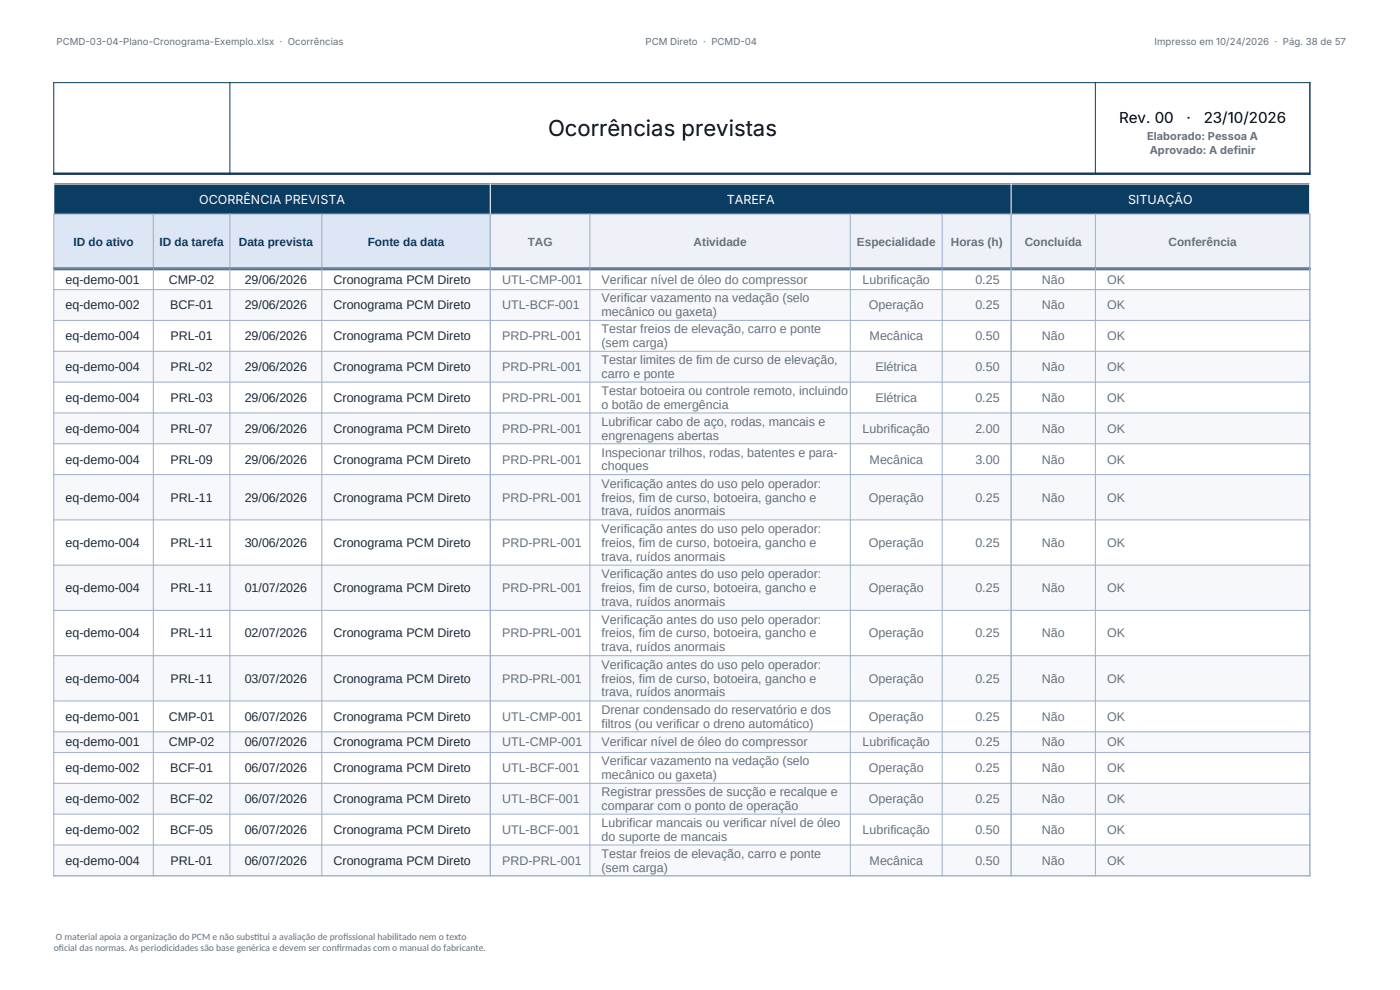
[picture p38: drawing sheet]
<svg xmlns="http://www.w3.org/2000/svg" width="297mm" height="210mm" viewBox="0 0 297 210" stroke-linecap="round" stroke-linejoin="round" font-family="sans-serif">
<defs><g id="words">
<text font-size="4.7" x="116.3" y="28.9">Ocorrências previstas</text>
<g font-size="3.2">
<text x="237.4" y="26.1">Rev. 00</text>
<text x="251.7" y="26.1">·</text>
<text x="255.4" y="26.1">23/10/2026</text>
</g>
<g font-size="2.6" fill="#fff">
<text x="42.3" y="43.2">OCORRÊNCIA PREVISTA</text>
<text x="154.2" y="43.2">TAREFA</text>
<text x="239.3" y="43.2">SITUAÇÃO</text>
</g>
<g font-size="2.6" fill="#1f2937">
<text x="13.9" y="60.2">eq-demo-001</text>
<text x="13.9" y="65.6">eq-demo-002</text>
<text x="35.8" y="60.2">CMP-02</text>
<text x="36.1" y="65.6">BCF-01</text>
<text x="51.9" y="60.2">29/06/2026</text>
<text x="51.9" y="65.6">29/06/2026</text>
<text x="70.8" y="60.2">Cronograma PCM Direto</text>
<text x="70.8" y="65.6">Cronograma PCM Direto</text>
<text x="13.9" y="72.2">eq-demo-004</text>
<text x="36.2" y="72.2">PRL-01</text>
<text x="51.9" y="72.2">29/06/2026</text>
<text x="70.8" y="72.2">Cronograma PCM Direto</text>
<text x="13.9" y="78.7">eq-demo-004</text>
<text x="36.2" y="78.7">PRL-02</text>
<text x="51.9" y="78.7">29/06/2026</text>
<text x="70.8" y="78.7">Cronograma PCM Direto</text>
<text x="13.9" y="85.2">eq-demo-004</text>
<text x="36.2" y="85.2">PRL-03</text>
<text x="51.9" y="85.2">29/06/2026</text>
<text x="70.8" y="85.2">Cronograma PCM Direto</text>
<text x="13.9" y="91.8">eq-demo-004</text>
<text x="36.2" y="91.8">PRL-07</text>
<text x="51.9" y="91.8">29/06/2026</text>
<text x="70.8" y="91.8">Cronograma PCM Direto</text>
<text x="13.9" y="98.3">eq-demo-004</text>
<text x="36.2" y="98.3">PRL-09</text>
<text x="51.9" y="98.3">29/06/2026</text>
<text x="70.8" y="98.3">Cronograma PCM Direto</text>
<text x="13.9" y="106.4">eq-demo-004</text>
<text x="36.2" y="106.4">PRL-11</text>
<text x="51.9" y="106.4">29/06/2026</text>
<text x="70.8" y="106.4">Cronograma PCM Direto</text>
<text x="13.9" y="116">eq-demo-004</text>
<text x="36.2" y="116">PRL-11</text>
<text x="51.9" y="116">30/06/2026</text>
<text x="70.8" y="116">Cronograma PCM Direto</text>
<text x="13.9" y="125.6">eq-demo-004</text>
<text x="36.2" y="125.6">PRL-11</text>
<text x="51.9" y="125.6">01/07/2026</text>
<text x="70.8" y="125.6">Cronograma PCM Direto</text>
<text x="13.9" y="135.2">eq-demo-004</text>
<text x="36.2" y="135.2">PRL-11</text>
<text x="51.9" y="135.2">02/07/2026</text>
<text x="70.8" y="135.2">Cronograma PCM Direto</text>
<text x="13.9" y="144.8">eq-demo-004</text>
<text x="36.2" y="144.8">PRL-11</text>
<text x="51.9" y="144.8">03/07/2026</text>
<text x="70.8" y="144.8">Cronograma PCM Direto</text>
<text x="13.9" y="152.9">eq-demo-001</text>
<text x="35.8" y="152.9">CMP-01</text>
<text x="51.9" y="152.9">06/07/2026</text>
<text x="70.8" y="152.9">Cronograma PCM Direto</text>
<text x="13.9" y="158.4">eq-demo-001</text>
<text x="35.8" y="158.4">CMP-02</text>
<text x="51.9" y="158.4">06/07/2026</text>
<text x="70.8" y="158.4">Cronograma PCM Direto</text>
<text x="13.9" y="163.8">eq-demo-002</text>
<text x="36.1" y="163.8">BCF-01</text>
<text x="51.9" y="163.8">06/07/2026</text>
<text x="70.8" y="163.8">Cronograma PCM Direto</text>
<text x="13.9" y="170.4">eq-demo-002</text>
<text x="36.1" y="170.4">BCF-02</text>
<text x="51.9" y="170.4">06/07/2026</text>
<text x="70.8" y="170.4">Cronograma PCM Direto</text>
<text x="13.9" y="176.9">eq-demo-002</text>
<text x="36.1" y="176.9">BCF-05</text>
<text x="51.9" y="176.9">06/07/2026</text>
<text x="70.8" y="176.9">Cronograma PCM Direto</text>
<text x="13.9" y="183.4">eq-demo-004</text>
<text x="36.2" y="183.4">PRL-01</text>
<text x="51.9" y="183.4">06/07/2026</text>
<text x="70.8" y="183.4">Cronograma PCM Direto</text>
</g>
<g font-size="2.6" fill="#64717d">
<text x="106.5" y="60.2">UTL-CMP-001</text>
<text x="106.5" y="65.6">UTL-BCF-001</text>
<text x="127.6" y="60.2">Verificar nível de óleo do compressor</text>
<text x="127.6" y="64.2">Verificar vazamento na vedação (selo</text>
<text x="183" y="60.2">Lubrificação</text>
<text x="184.3" y="65.6">Operação</text>
<text x="206.9" y="60.2">0.25</text>
<text x="206.9" y="65.6">0.25</text>
<text x="221" y="60.2">Não</text>
<text x="221" y="65.6">Não</text>
<text x="234.9" y="60.2">OK</text>
<text x="234.9" y="65.6">OK</text>
<text x="127.6" y="67.1">mecânico ou gaxeta)</text>
<text x="127.6" y="70.7">Testar freios de elevação, carro e ponte</text>
<text x="106.5" y="72.2">PRD-PRL-001</text>
<text x="127.6" y="73.6">(sem carga)</text>
<text x="127.6" y="77.2">Testar limites de fim de curso de elevação,</text>
<text x="184.5" y="72.2">Mecânica</text>
<text x="206.9" y="72.2">0.50</text>
<text x="221" y="72.2">Não</text>
<text x="234.9" y="72.2">OK</text>
<text x="106.5" y="78.7">PRD-PRL-001</text>
<text x="127.6" y="80.2">carro e ponte</text>
<text x="127.6" y="83.8">Testar botoeira ou controle remoto, incluindo</text>
<text x="185.7" y="78.7">Elétrica</text>
<text x="206.9" y="78.7">0.50</text>
<text x="221" y="78.7">Não</text>
<text x="234.9" y="78.7">OK</text>
<text x="106.5" y="85.2">PRD-PRL-001</text>
<text x="127.6" y="86.7">o botão de emergência</text>
<text x="185.7" y="85.2">Elétrica</text>
<text x="206.9" y="85.2">0.25</text>
<text x="221" y="85.2">Não</text>
<text x="234.9" y="85.2">OK</text>
<text x="106.5" y="91.8">PRD-PRL-001</text>
<text x="127.6" y="90.3">Lubrificar cabo de aço, rodas, mancais e</text>
<text x="127.6" y="93.3">engrenagens abertas</text>
<text x="183" y="91.8">Lubrificação</text>
<text x="206.9" y="91.8">2.00</text>
<text x="221" y="91.8">Não</text>
<text x="234.9" y="91.8">OK</text>
<text x="106.5" y="98.3">PRD-PRL-001</text>
<text x="127.6" y="96.9">Inspecionar trilhos, rodas, batentes e para-</text>
<text x="127.6" y="99.8">choques</text>
<text x="184.5" y="98.3">Mecânica</text>
<text x="206.9" y="98.3">3.00</text>
<text x="221" y="98.3">Não</text>
<text x="234.9" y="98.3">OK</text>
<text x="106.5" y="106.4">PRD-PRL-001</text>
<text x="127.6" y="103.5">Verificação antes do uso pelo operador:</text>
<text x="127.6" y="106.4">freios, fim de curso, botoeira, gancho e</text>
<text x="184.3" y="106.4">Operação</text>
<text x="206.9" y="106.4">0.25</text>
<text x="221" y="106.4">Não</text>
<text x="234.9" y="106.4">OK</text>
<text x="127.6" y="109.3">trava, ruídos anormais</text>
<text x="127.6" y="113.1">Verificação antes do uso pelo operador:</text>
<text x="106.5" y="116">PRD-PRL-001</text>
<text x="127.6" y="116">freios, fim de curso, botoeira, gancho e</text>
<text x="127.6" y="118.9">trava, ruídos anormais</text>
<text x="184.3" y="116">Operação</text>
<text x="206.9" y="116">0.25</text>
<text x="221" y="116">Não</text>
<text x="234.9" y="116">OK</text>
<text x="106.5" y="125.6">PRD-PRL-001</text>
<text x="127.6" y="122.7">Verificação antes do uso pelo operador:</text>
<text x="127.6" y="125.6">freios, fim de curso, botoeira, gancho e</text>
<text x="184.3" y="125.6">Operação</text>
<text x="206.9" y="125.6">0.25</text>
<text x="221" y="125.6">Não</text>
<text x="234.9" y="125.6">OK</text>
<text x="127.6" y="128.5">trava, ruídos anormais</text>
<text x="106.5" y="135.2">PRD-PRL-001</text>
<text x="127.6" y="132.3">Verificação antes do uso pelo operador:</text>
<text x="127.6" y="135.2">freios, fim de curso, botoeira, gancho e</text>
<text x="184.3" y="135.2">Operação</text>
<text x="206.9" y="135.2">0.25</text>
<text x="221" y="135.2">Não</text>
<text x="234.9" y="135.2">OK</text>
<text x="127.6" y="138.1">trava, ruídos anormais</text>
<text x="127.6" y="141.9">Verificação antes do uso pelo operador:</text>
<text x="106.5" y="144.8">PRD-PRL-001</text>
<text x="127.6" y="144.8">freios, fim de curso, botoeira, gancho e</text>
<text x="127.6" y="147.7">trava, ruídos anormais</text>
<text x="184.3" y="144.8">Operação</text>
<text x="206.9" y="144.8">0.25</text>
<text x="221" y="144.8">Não</text>
<text x="234.9" y="144.8">OK</text>
<text x="106.5" y="152.9">UTL-CMP-001</text>
<text x="127.6" y="151.4">Drenar condensado do reservatório e dos</text>
<text x="127.6" y="154.3">filtros (ou verificar o dreno automático)</text>
<text x="184.3" y="152.9">Operação</text>
<text x="206.9" y="152.9">0.25</text>
<text x="221" y="152.9">Não</text>
<text x="234.9" y="152.9">OK</text>
<text x="106.5" y="158.4">UTL-CMP-001</text>
<text x="127.6" y="158.4">Verificar nível de óleo do compressor</text>
<text x="183" y="158.4">Lubrificação</text>
<text x="206.9" y="158.4">0.25</text>
<text x="221" y="158.4">Não</text>
<text x="234.9" y="158.4">OK</text>
<text x="106.5" y="163.8">UTL-BCF-001</text>
<text x="127.6" y="162.3">Verificar vazamento na vedação (selo</text>
<text x="127.6" y="165.3">mecânico ou gaxeta)</text>
<text x="184.3" y="163.8">Operação</text>
<text x="206.9" y="163.8">0.25</text>
<text x="221" y="163.8">Não</text>
<text x="234.9" y="163.8">OK</text>
<text x="106.5" y="170.4">UTL-BCF-001</text>
<text x="127.6" y="168.9">Registrar pressões de sucção e recalque e</text>
<text x="127.6" y="171.8">comparar com o ponto de operação</text>
<text x="184.3" y="170.4">Operação</text>
<text x="206.9" y="170.4">0.25</text>
<text x="221" y="170.4">Não</text>
<text x="234.9" y="170.4">OK</text>
<text x="106.5" y="176.9">UTL-BCF-001</text>
<text x="127.6" y="175.4">Lubrificar mancais ou verificar nível de óleo</text>
<text x="127.6" y="178.4">do suporte de mancais</text>
<text x="183" y="176.9">Lubrificação</text>
<text x="206.9" y="176.9">0.50</text>
<text x="221" y="176.9">Não</text>
<text x="234.9" y="176.9">OK</text>
<text x="106.5" y="183.4">PRD-PRL-001</text>
<text x="127.6" y="182">Testar freios de elevação, carro e ponte</text>
<text x="127.6" y="184.9">(sem carga)</text>
<text x="184.5" y="183.4">Mecânica</text>
<text x="206.9" y="183.4">0.50</text>
<text x="221" y="183.4">Não</text>
<text x="234.9" y="183.4">OK</text>
</g>
<g font-size="2.5" fill="#0b3d63">
<text x="15.6" y="52.1">ID do ativo</text>
<text x="33.8" y="52.1">ID da tarefa</text>
<text x="50.7" y="52.1">Data prevista</text>
<text x="78" y="52.1">Fonte da data</text>
</g>
<g font-size="2.5" fill="#64717d">
<text x="112" y="52.1">TAG</text>
<text x="147.1" y="52.1">Atividade</text>
<text x="181.8" y="52.1">Especialidade</text>
<text x="201.7" y="52.1">Horas (h)</text>
<text x="217.4" y="52.1">Concluída</text>
<text x="247.9" y="52.1">Conferência</text>
</g>
<g font-size="2.3" fill="#64717d">
<text x="243.4" y="29.8">Elaborado: Pessoa A</text>
<text x="243.9" y="32.6">Aprovado: A definir</text>
</g>
<g font-size="2" fill="#64717d">
<text x="12" y="9.6">PCMD-03-04-Plano-Cronograma-Exemplo.xlsx · Ocorrências</text>
<text x="136.9" y="9.6">PCM Direto · PCMD-04</text>
<text x="244.9" y="9.6">Impresso em 10/24/2026 · Pág. 38 de 57</text>
<text x="11.4" y="201.8">of</text>
<text x="11.9" y="199.3">O material apoia a organização do PCM e não subst</text>
<text x="12.5" y="201.8">icial das normas. As periodicidades são base genérica e devem ser conf</text>
<text x="53.9" y="199.3">itui a avaliação de prof</text>
<text x="71.4" y="201.8">irmadas com o manual do fabricante.</text>
<text x="72.8" y="199.3">issional habilitado nem o texto</text>
</g>
</g></defs>
<path d="M11.4 39h266.5v6.4h-266.5z" fill-rule="evenodd" fill="#0b3d63"/>
<path d="M11.4 45.4h92.6v11.6h-92.6z" fill-rule="evenodd" fill="#dce6f5"/>
<path d="M104 45.4h173.9v11.6h-173.9z" fill-rule="evenodd" fill="#eef2f8"/>
<path d="M11.3 17.5h266.7M11.4 17.4v19.7M48.8 17.4v19.7M232.4 17.4v19.7M277.9 17.4v19.7" fill="none" stroke="#0b3d63" stroke-width=".22"/>
<path d="M11.3 36.9h266.7M11.3 57h266.7" fill="none" stroke="#0b3d63" stroke-width=".51"/>
<path d="M11.3 39h266.7M11.4 38.9v6.6M104 38.9v6.6M214.5 38.9v6.6M277.9 38.9v6.6" fill="none" stroke="#fff" stroke-width=".22"/>
<path d="M11.3 45.4h266.7M11.4 45.3v12M32.5 45.3v12M48.8 45.3v12M68.3 45.3v12M104 45.3v12M125.1 45.3v12M180.4 45.3v12M199.9 45.3v12M214.5 45.3v12M232.4 45.3v12M277.9 45.3v12" fill="none" stroke="#9fb0c9" stroke-width=".22"/>
<g fill="#f6f8fc">
<path d="M11.4 61.4h266.5v6.6h-266.5z" fill-rule="evenodd"/>
<path d="M11.4 74.5h266.5v6.5h-266.5z" fill-rule="evenodd"/>
<path d="M11.4 87.6h266.5v6.5h-266.5z" fill-rule="evenodd"/>
<path d="M11.4 100.7h266.5v9.6h-266.5z" fill-rule="evenodd"/>
<path d="M11.4 119.9h266.5v9.6h-266.5z" fill-rule="evenodd"/>
<path d="M11.4 139.1h266.5v9.6h-266.5z" fill-rule="evenodd"/>
<path d="M11.4 155.2h266.5v4.4h-266.5z" fill-rule="evenodd"/>
<path d="M11.4 166.1h266.5v6.6h-266.5z" fill-rule="evenodd"/>
<path d="M11.4 179.2h266.5v6.6h-266.5z" fill-rule="evenodd"/>
</g>
<g fill="none" stroke="#9fb0c9" stroke-width=".22">
<path d="M11.3 57h266.7M11.4 56.9v129M32.5 56.9v129M48.8 56.9v129M68.3 56.9v129M104 56.9v129M125.1 56.9v129M180.4 56.9v129M199.9 56.9v129M214.5 56.9v129M232.4 56.9v129M277.9 56.9v129"/>
<path d="M11.3 61.4h266.7M11.3 68h266.7M11.3 74.5h266.7M11.3 81.1h266.7M11.3 87.6h266.7M11.3 94.1h266.7M11.3 100.7h266.7M11.3 110.3h266.7M11.3 119.9h266.7M11.3 129.5h266.7M11.3 139.1h266.7M11.3 148.7h266.7"/>
<path d="M11.3 155.2h266.7M11.3 159.6h266.7M11.3 166.2h266.7M11.3 172.7h266.7M11.3 179.2h266.7M11.3 185.8h266.7"/>
</g>
<use href="#words"/>
</svg>
